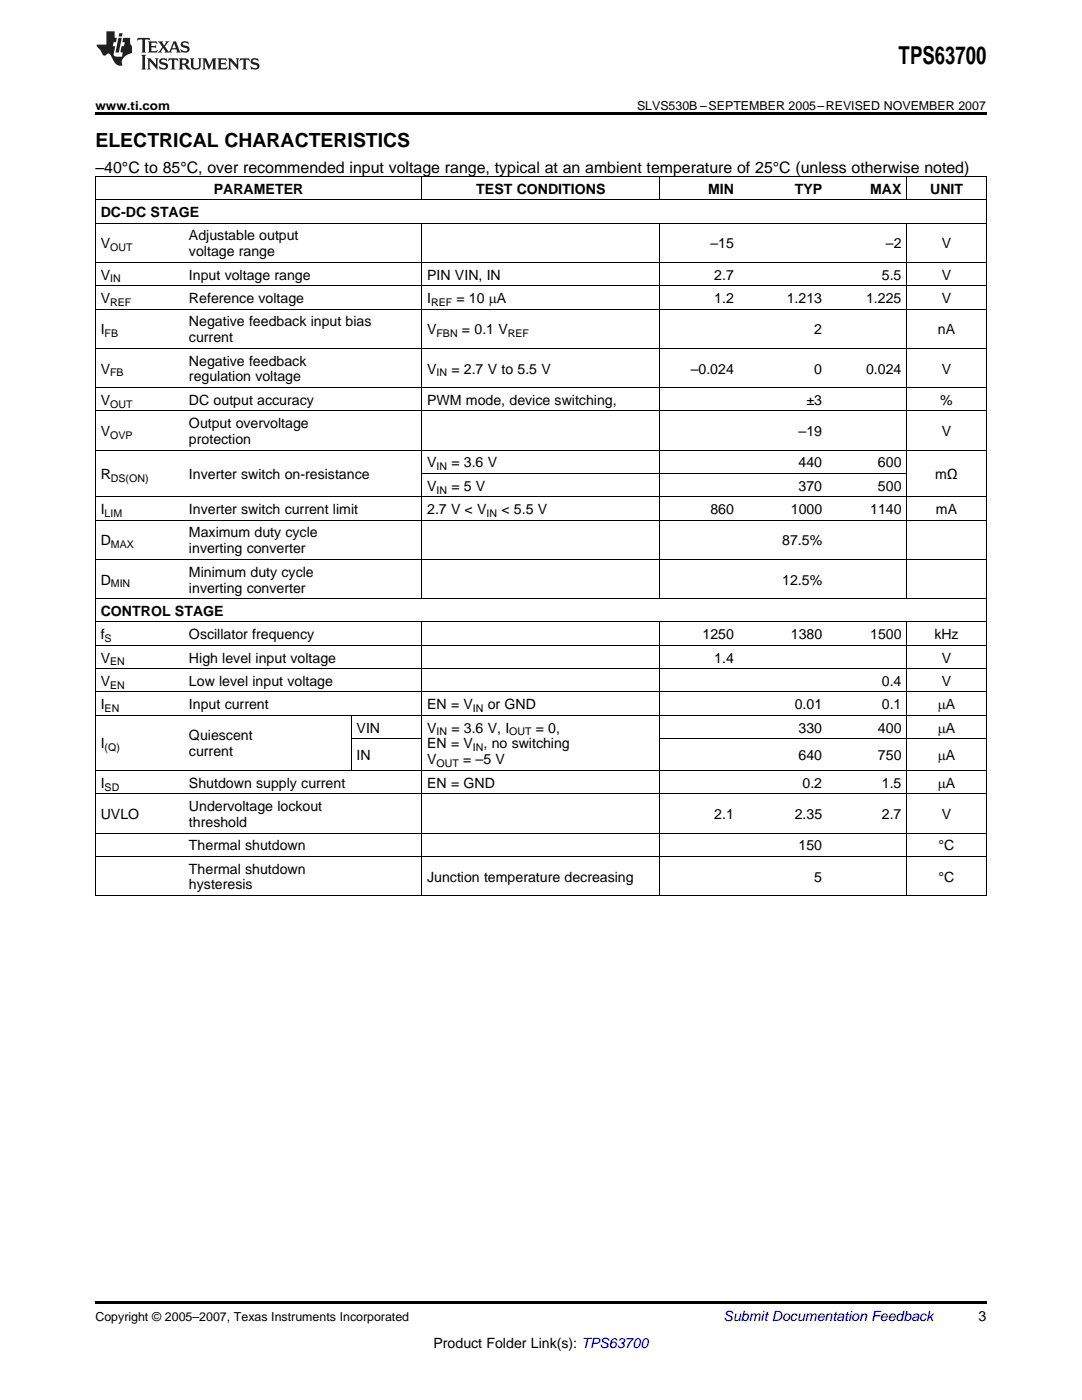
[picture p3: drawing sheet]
<svg xmlns="http://www.w3.org/2000/svg" width="216mm" height="279mm" viewBox="0 0 216 279" stroke-linecap="round" stroke-linejoin="round" font-family="sans-serif">
<defs><g id="words">
<text font-size="4.9" x="179.3" y="12.8">TPS63700</text>
<text font-size="3.9" x="19" y="29.3">ELECTRICAL CHARACTERISTICS</text>
<text font-size="3.2" x="19" y="34.4">–40°C to 85°C, over recommended input voltage range, typical at an ambient temperature of 25°C (unless otherwise noted)</text>
<g font-size="2.8">
<text x="42.7" y="38.7">PARAMETER</text>
<text x="95" y="38.7">TEST CONDITIONS</text>
<text x="141.3" y="38.7">MIN</text>
<text x="158.6" y="38.7">TYP</text>
<text x="173.6" y="38.7">MAX</text>
<text x="185.6" y="38.7">UNIT</text>
<text x="20.1" y="43.3">DC-DC STAGE</text>
<text x="37.7" y="48">Adjustable output</text>
<text x="20.1" y="49.6">V</text>
<text x="37.7" y="51.2">voltage range</text>
<text x="141.7" y="49.6">–15</text>
<text x="176.8" y="49.6">–2</text>
<text x="187.9" y="49.6">V</text>
<text x="20.1" y="55.8">V</text>
<text x="37.7" y="55.8">Input voltage range</text>
<text x="85.2" y="55.8">PIN VIN, IN</text>
<text x="142.5" y="55.8">2.7</text>
<text x="176" y="55.8">5.5</text>
<text x="187.9" y="55.8">V</text>
<text x="20.1" y="60.5">V</text>
<text x="37.7" y="60.5">Reference voltage</text>
<text x="37.7" y="65.1">Negative feedback input bias</text>
<text x="85.2" y="60.5">I</text>
<text x="91.1" y="60.5">= 10 mA</text>
<text x="142.5" y="60.5">1.2</text>
<text x="157" y="60.5">1.213</text>
<text x="172.8" y="60.5">1.225</text>
<text x="187.9" y="60.5">V</text>
<text x="20.1" y="66.7">I</text>
<text x="37.7" y="68.3">current</text>
<text x="85.2" y="66.7">V</text>
<text x="92.2" y="66.7">= 0.1 V</text>
<text x="162.5" y="66.7">2</text>
<text x="187.1" y="66.7">nA</text>
<text x="20.1" y="74.5">V</text>
<text x="37.7" y="73">Negative feedback</text>
<text x="37.7" y="76.1">regulation voltage</text>
<text x="85.2" y="74.5">V</text>
<text x="90.1" y="74.5">= 2.7 V to 5.5 V</text>
<text x="137.8" y="74.5">–0.024</text>
<text x="162.5" y="74.5">0</text>
<text x="172.8" y="74.5">0.024</text>
<text x="187.9" y="74.5">V</text>
<text x="20.1" y="80.8">V</text>
<text x="37.7" y="80.8">DC output accuracy</text>
<text x="85.2" y="80.8">PWM mode, device switching,</text>
<text x="160.9" y="80.8">±3</text>
<text x="187.6" y="80.8">%</text>
<text x="20.1" y="87">V</text>
<text x="37.7" y="85.4">Output overvoltage</text>
<text x="37.7" y="88.6">protection</text>
<text x="159.3" y="87">–19</text>
<text x="187.9" y="87">V</text>
<text x="20.1" y="95.6">R</text>
<text x="37.7" y="95.6">Inverter switch on-resistance</text>
<text x="85.2" y="93.3">V</text>
<text x="90.1" y="93.3">= 3.6 V</text>
<text x="159.3" y="93.3">440</text>
<text x="175.2" y="93.3">600</text>
<text x="186.6" y="95.6">mΩ</text>
<text x="85.2" y="97.9">V</text>
<text x="90.1" y="97.9">= 5 V</text>
<text x="159.3" y="97.9">370</text>
<text x="175.2" y="97.9">500</text>
<text x="20.1" y="102.6">I</text>
<text x="37.7" y="102.6">Inverter switch current limit</text>
<text x="37.7" y="107.2">Maximum duty cycle</text>
<text x="85.2" y="102.6">2.7 V &lt; V</text>
<text x="100" y="102.6">&lt; 5.5 V</text>
<text x="141.7" y="102.6">860</text>
<text x="157.8" y="102.6">1000</text>
<text x="173.6" y="102.6">1140</text>
<text x="186.8" y="102.6">mA</text>
<text x="20.1" y="108.8">D</text>
<text x="37.7" y="110.4">inverting converter</text>
<text x="156.1" y="108.8">87.5%</text>
<text x="20.1" y="116.7">D</text>
<text x="37.7" y="115.1">Minimum duty cycle</text>
<text x="37.7" y="118.3">inverting converter</text>
<text x="156.1" y="116.7">12.5%</text>
<text x="20.1" y="122.9">CONTROL STAGE</text>
<text x="20.1" y="127.6">f</text>
<text x="37.7" y="127.6">Oscillator frequency</text>
<text x="140.2" y="127.6">1250</text>
<text x="157.8" y="127.6">1380</text>
<text x="173.6" y="127.6">1500</text>
<text x="186.4" y="127.6">kHz</text>
<text x="20.1" y="132.2">V</text>
<text x="20.1" y="136.9">V</text>
<text x="37.7" y="132.2">High level input voltage</text>
<text x="37.7" y="136.9">Low level input voltage</text>
<text x="142.5" y="132.2">1.4</text>
<text x="176" y="136.9">0.4</text>
<text x="187.9" y="132.2">V</text>
<text x="187.9" y="136.9">V</text>
<text x="20.1" y="141.5">I</text>
<text x="37.7" y="141.5">Input current</text>
<text x="85.2" y="141.5">EN = V</text>
<text x="97.3" y="141.5">or GND</text>
<text x="158.6" y="141.5">0.01</text>
<text x="176" y="141.5">0.1</text>
<text x="187.1" y="141.5">mA</text>
<text x="20.1" y="149.4">I</text>
<text x="37.7" y="147.8">Quiescent</text>
<text x="71.2" y="146.2">VIN</text>
<text x="85.2" y="146.2">V</text>
<text x="85.2" y="149.4">EN = V</text>
<text x="90.1" y="146.2">= 3.6 V, I</text>
<text x="96.5" y="149.4">, no switching</text>
<text x="106.9" y="146.2">= 0,</text>
<text x="159.3" y="146.2">330</text>
<text x="175.2" y="146.2">400</text>
<text x="187.1" y="146.2">mA</text>
<text x="37.7" y="151">current</text>
<text x="71.2" y="151.7">IN</text>
<text x="85.2" y="152.5">V</text>
<text x="92.4" y="152.5">= –5 V</text>
<text x="159.3" y="151.7">640</text>
<text x="175.2" y="151.7">750</text>
<text x="187.1" y="151.7">mA</text>
<text x="20.1" y="157.2">I</text>
<text x="37.7" y="157.2">Shutdown supply current</text>
<text x="37.7" y="161.9">Undervoltage lockout</text>
<text x="85.2" y="157.2">EN = GND</text>
<text x="160.1" y="157.2">0.2</text>
<text x="176" y="157.2">1.5</text>
<text x="187.1" y="157.2">mA</text>
<text x="20.1" y="163.4">UVLO</text>
<text x="37.7" y="165">threshold</text>
<text x="142.5" y="163.4">2.1</text>
<text x="158.6" y="163.4">2.35</text>
<text x="176" y="163.4">2.7</text>
<text x="187.9" y="163.4">V</text>
<text x="37.7" y="169.7">Thermal shutdown</text>
<text x="159.3" y="169.7">150</text>
<text x="187.3" y="169.7">°C</text>
<text x="37.7" y="174.3">Thermal shutdown</text>
<text x="37.7" y="177.5">hysteresis</text>
<text x="85.2" y="175.9">Junction temperature decreasing</text>
<text x="162.5" y="175.9">5</text>
<text x="187.3" y="175.9">°C</text>
<text x="195.3" y="263.6">3</text>
<text x="86.5" y="269">Product Folder Link(s): TPS63700</text>
</g>
<text font-size="2.8" fill="#0000c8" x="144.4" y="263.6">Submit Documentation Feedback</text>
<g font-size="2.5">
<text x="19" y="21.9">www.ti.com</text>
<text x="127.1" y="21.9">SLVS530B –SEPTEMBER 2005–REVISED NOVEMBER 2007</text>
<text x="19" y="263.6">Copyright © 2005–2007, Texas Instruments Incorporated</text>
</g>
<g font-size="2.1">
<text x="22" y="50.1">OUT</text>
<text x="22" y="56.4">IN</text>
<text x="22" y="61">REF</text>
<text x="86" y="61">REF</text>
<text x="20.9" y="67.3">FB</text>
<text x="87.1" y="67.3">FBN</text>
<text x="101.3" y="67.3">REF</text>
<text x="22" y="75.1">FB</text>
<text x="87.1" y="75.1">IN</text>
<text x="22" y="81.4">OUT</text>
<text x="22" y="87.6">OVP</text>
<text x="87.1" y="93.8">IN</text>
<text x="22.1" y="96.2">DS(ON)</text>
<text x="87.1" y="98.5">IN</text>
<text x="20.9" y="103.2">LIM</text>
<text x="97.1" y="103.2">IN</text>
<text x="22.1" y="109.4">MAX</text>
<text x="22.1" y="117.2">MIN</text>
<text x="20.9" y="128.1">S</text>
<text x="22" y="132.8">EN</text>
<text x="22" y="137.4">EN</text>
<text x="20.9" y="142.1">EN</text>
<text x="94.4" y="142.1">IN</text>
<text x="20.9" y="149.9">(Q)</text>
<text x="87.1" y="146.8">IN</text>
<text x="94.4" y="149.9">IN</text>
<text x="101.6" y="146.8">OUT</text>
<text x="87.1" y="153.1">OUT</text>
<text x="20.9" y="157.8">SD</text>
</g>
</g></defs>
<g fill="#231f20">
<path d="M27.5 7.6l-.1 .5 .4-.2h.6v.1v2.1l-.2 .4h1l-.3-.4v-2.1l.1-.1h.5l.5 .2-.2-.5zM29.5 8.3l.2 .3v1.5l-.2 .4h1.8l.2-.6a1.04 1.04 0 0 1-1.3 .2v-.7h.6l.3 .2v-.6l-.3 .2h-.6v-.6l.8-.1 .4 .3-.2-.5zM31.5 8.3l.9 1.1-.9 1.1h.8l-.2-.2 .5-.7 .4 .7-.2 .2h1.5l-.1-.2 .1-.4h.9l.1 .4-.2 .2h1l-.3-.3-.7-1.9h-.5l-.9 2-.8-1 .9-1h-.8l.1 .3-.3 .5-.4-.6 .2-.2zM34.7 8.6l.4 1h-.7zM36.3 8.4a.63 .63 0 0 0-.2 .7 .63 .63 0 0 0 .6 .4l.6 .2 .1 .2a.75 .75 0 0 1-.7 .4 .75 .75 0 0 1-.6-.5l.1 .7 .1-.1a1.11 1.11 0 0 0 1.5-.6 1.13 1.13 0 0 0-1.2-.8l-.1-.4a1.04 1.04 0 0 1 1.2 .2l-.2-.5-.1 .1-.5-.2zM28.2 10.9l.2 .4v2.2l-.2 .4h1l-.3-.4v-2.2l.3-.4zM29.3 11.6l.3 .4v1.5l-.3 .4h.8l-.2-.4v-1.3l1.5 1.7v-1.9l.2-.4h-.7l.2 .4v.9l-1.1-1.3zM32 11.8a.62 .62 0 0 0-.2 .7 .62 .62 0 0 0 .6 .4l.6 .1 .1 .3a.76 .76 0 0 1-.7 .3 .76 .76 0 0 1-.6-.4l.1 .7 .1-.1a1.11 1.11 0 0 0 1.5-.6 1.13 1.13 0 0 0-1.2-.8l-.1-.4a1.04 1.04 0 0 1 1.2 .2l-.2-.6-.1 .1-.5-.1zM33.7 11.6l-.2 .6a.61 .61 0 0 1 .8-.3v1.6l-.2 .4h.9l-.2-.4v-1.6a.63 .63 0 0 1 .8 .3l-.2-.6zM35.6 11.6l.3 .4v1.5l-.3 .4h1l-.2-.2v-.8l.5 .2a.76 .76 0 0 0 1.2 .7l-1-1a.58 .58 0 0 0 .6-.5 .58 .58 0 0 0-.5-.6zM36.4 11.9h.1a.45 .45 0 0 1 .5 .1 .45 .45 0 0 1 .1 .5l-.7 .2zM37.9 11.6l.2 .2a2.17 2.17 0 0 0 .3 1.9 .99 .99 0 0 0 1.6-.6v-1.1l.2-.4h-.7l.2 .2a1.92 1.92 0 0 1-.2 1.8 .6 .6 0 0 1-.9-.5v-1.1l.2-.4zM40.4 11.6l.2 .4v1.5l-.2 .4h.7l-.2-.4v-1.4l.8 1.8 .8-1.8v1.4l-.2 .4h.9l-.2-.4v-1.5l.2-.4h-.8l-.6 1.5-.6-1.5zM43.4 11.6l.2 .4v1.5l-.2 .4h1.8l.2-.6a1.04 1.04 0 0 1-1.3 .1v-.6h.5l.4 .2v-.6l-.4 .2h-.5v-.7h.8l.3 .3-.1-.6zM45.5 11.6l.2 .4v1.5l-.2 .4h.7l-.2-.4v-1.3l1.5 1.7v-1.9l.2-.4h-.7l.2 .4v.9l-1.1-1.3zM47.9 11.6l-.1 .6a.61 .61 0 0 1 .8-.3v1.6l-.3 .4h1l-.3-.4 .1-1.6a.63 .63 0 0 1 .7 .3l-.1-.6zM50.2 11.8a.62 .62 0 0 0-.2 .7 .62 .62 0 0 0 .6 .4l.6 .1 .2 .3a.76 .76 0 0 1-.8 .3 .76 .76 0 0 1-.6-.4l.1 .7 .2-.1a1.11 1.11 0 0 0 1.5-.6 1.13 1.13 0 0 0-1.3-.8l-.1-.4a1.04 1.04 0 0 1 1.2 .2l-.1-.6-.2 .1-.5-.1z"/>
<path d="M21.2 6.3v2.6h-1.9l.1 .4 .7 .9a.91 .91 0 0 0 1 .8 .56 .56 0 0 1 .5-.3 .56 .56 0 0 1 .5 .3l.4 .8a1.53 1.53 0 0 0 1.9 1.2 1.54 1.54 0 0 1 1-2.1l.9-.3v-1.4a1.52 1.52 0 0 1-.3-1.6h-1.4l-.2 .8h.5l-.2 .8h-.4l-.2 1v.2l.4 .1-.2 .8a1.93 1.93 0 0 1-1.6-.3l.3-1.8h-.5l.2-.8h.4l.2-.8h-.4v-1.3zM23.6 7.6l-.6 2.9h.7l.6-2.9zM23.8 6.6l-.1 .7h.6l.2-.7z"/>
</g>
<path d="M19 22.5h177.8v.5h-177.8zM19 259.7h177.8v.5h-177.8z" fill="#000"/>
<g fill="none" stroke="#000" stroke-width=".2">
<path d="M19 39.9h177.8M19 35.2h177.8M19.1 35.3v143.5M84.1 35.3v4.6M131.6 35.3v4.6M180.9 35.3v4.6M196.8 35.3v143.5M19 57h177.8M19 52.4h177.8M19 44.5h177.8M84.1 44.6v74.9M131.6 44.6v74.9"/>
<path d="M180.9 44.6v74.9M19 77.3h177.8M19 69.5h177.8M19 61.7h177.8M19 99.1h177.8M19 89.8h177.8M19 82h177.8M84.2 94.5h96.8M19 119.5h177.8M19 111.6h177.8M19 103.8h177.8M19 138.1h177.8"/>
<path d="M19 133.4h177.8M19 128.8h177.8M19 124.1h177.8M84.1 124.2v54.6M131.6 124.2v54.6M180.9 124.2v54.6M19 158.4h177.8M19 153.8h177.8M19 142.8h177.8M70 142.8v11M70.1 147.4h14.1M131.7 147.4h65.1"/>
<path d="M19 178.7h177.8M19 170.9h177.8M19 166.2h177.8"/>
</g>
<use href="#words"/>
</svg>
